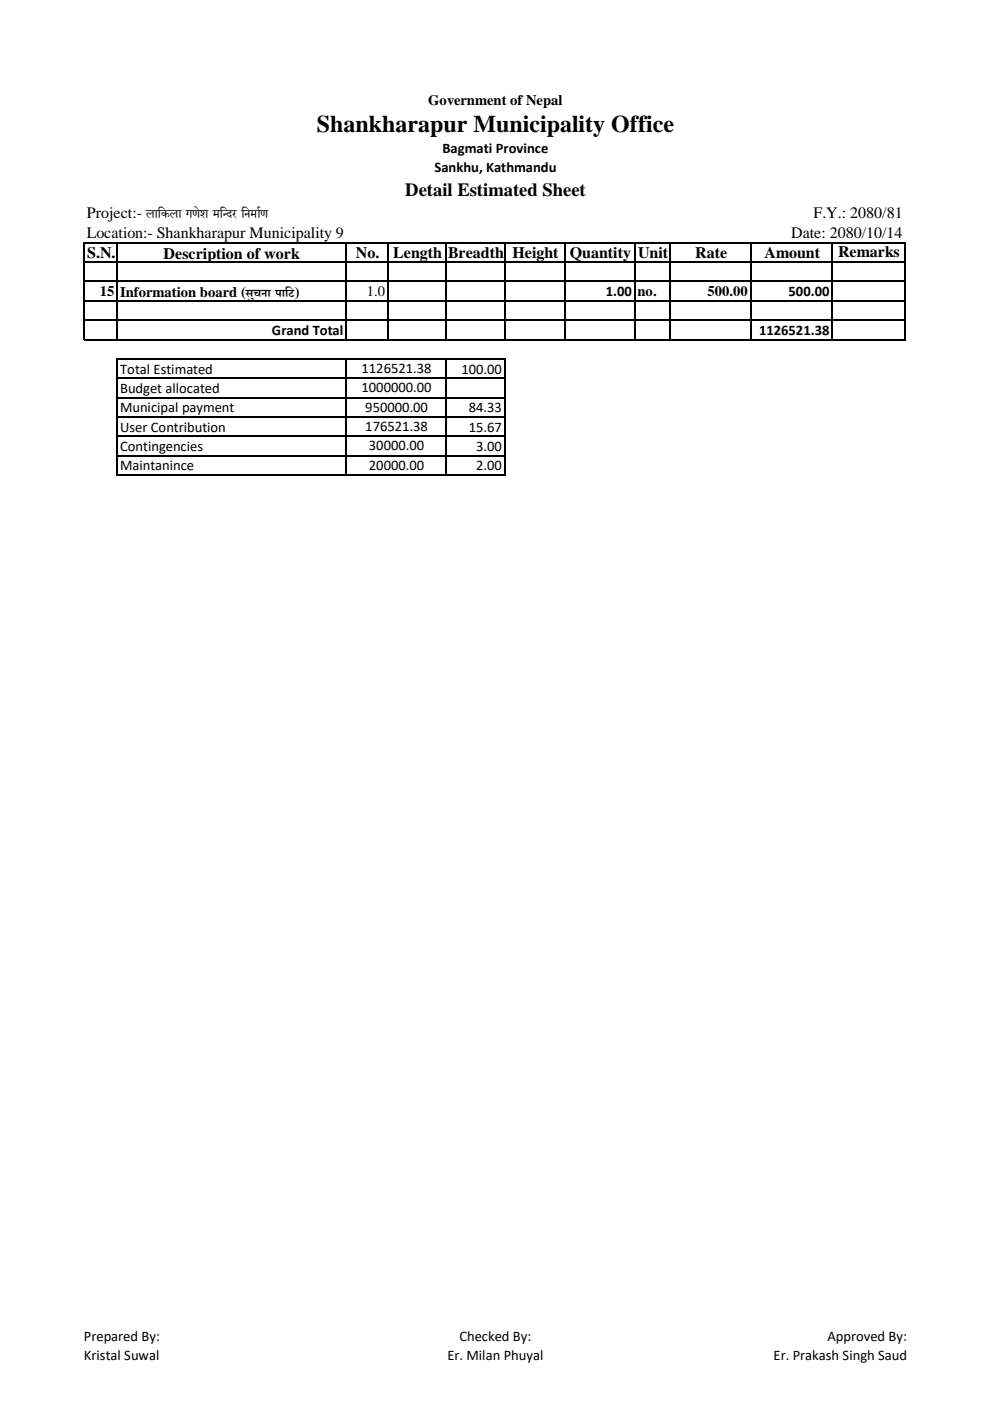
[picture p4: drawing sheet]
<svg xmlns="http://www.w3.org/2000/svg" width="210mm" height="297mm" viewBox="0 0 210 297" stroke-linecap="round" stroke-linejoin="round" font-family="sans-serif">
<defs><g id="words">
<text font-size="5.1" x="67.1" y="28.1">Shankharapur Municipality Office</text>
<text font-size="3.9" x="85.9" y="41.6">Detail Estimated Sheet</text>
<g font-size="3.4">
<text x="18.4" y="46.1">Project:- लाकिला गणेश मकदिर किमााण</text>
<text x="172.4" y="46.1">F.Y.: 2080/81</text>
<text x="18.4" y="50.5">Location:- Shankharapur Municipality 9</text>
<text x="167.6" y="50.5">Date: 2080/10/14</text>
<text x="18.5" y="54.6">S.N.</text>
<text x="34.7" y="54.9">Description of work</text>
<text x="75.4" y="54.6">No.</text>
<text x="83.3" y="54.6">Length</text>
<text x="94.9" y="54.6">Breadth</text>
<text x="108.6" y="54.6">Height</text>
<text x="120.8" y="54.6">Quantity</text>
<text x="135.2" y="54.6">Unit</text>
<text x="147.3" y="54.6">Rate</text>
<text x="162" y="54.6">Amount</text>
<text x="177.6" y="54.4">Remarks</text>
</g>
<g font-size="3.1">
<text x="90.7" y="22.2">Government of Nepal</text>
<text x="93.7" y="32.4">Bagmati Province</text>
<text x="92.1" y="36.5">Sankhu, Kathmandu</text>
<text x="21.1" y="62.8">15</text>
<text x="25.4" y="62.9">Information board (सचना पाटि)</text>
<text x="53.8" y="63.1">ु</text>
<text x="77.7" y="62.7">1.0</text>
<text x="128.3" y="62.7">1.00</text>
<text x="135.1" y="62.8">no.</text>
<text x="149.9" y="62.8">500.00</text>
<text x="167.1" y="62.7">500.00</text>
<text x="57.6" y="71">Grand Total</text>
<text x="160.8" y="71">1126521.38</text>
<text x="25.4" y="79.2">Total Estimated</text>
<text x="25.4" y="83.3">Budget allocated</text>
<text x="76.6" y="79">1126521.38</text>
<text x="76.6" y="83.1">1000000.00</text>
<text x="97.8" y="79.2">100.00</text>
<text x="25.4" y="87.4">Municipal payment</text>
<text x="77.4" y="87.2">950000.00</text>
<text x="99.3" y="87.4">84.33</text>
<text x="25.4" y="91.5">User Contribution</text>
<text x="25.4" y="95.6">Contingencies</text>
<text x="77.4" y="91.3">176521.38</text>
<text x="78.2" y="95.4">30000.00</text>
<text x="99.3" y="91.5">15.67</text>
<text x="100.9" y="95.6">3.00</text>
<text x="25.4" y="99.7">Maintanince</text>
<text x="78.2" y="99.5">20000.00</text>
<text x="100.9" y="99.7">2.00</text>
<text x="17.8" y="284.1">Prepared By:</text>
<text x="97.3" y="284.1">Checked By:</text>
<text x="175.3" y="284.1">Approved By:</text>
<text x="17.8" y="288.2">Kristal Suwal</text>
<text x="94.8" y="288.2">Er. Milan Phuyal</text>
<text x="163.9" y="288.2">Er. Prakash Singh Saud</text>
</g>
</g></defs>
<g fill="none" stroke="#000" stroke-width=".25">
<path d="M17.8 51.3v20.8M17.9 51.4h174.1M17.9 55.5h174.1M17.9 59.7h174.1M24.8 51.6v20.5M73.3 51.6v20.5M82.2 51.6v20.5M94.5 51.6v20.5M107 51.6v20.5M119.7 51.6v20.5M134.5 51.6v20.5M142 51.6v20.5"/>
<path d="M159.1 51.6v20.5M176.4 51.6v20.5M191.9 51.6v20.5M17.9 63.8h174.1M17.9 67.9h174.1M17.9 72h174.1M24.8 76v24.8M25 76.1h82.1M73.3 76.2v24.6M94.5 76.2v24.6M107 76.2v24.6M25 80.2h82.1"/>
<path d="M25 84.3h82.1M25 88.4h82.1M25 92.5h82.1M25 96.6h82.1M25 100.7h82.1"/>
</g>
<use href="#words"/>
</svg>
